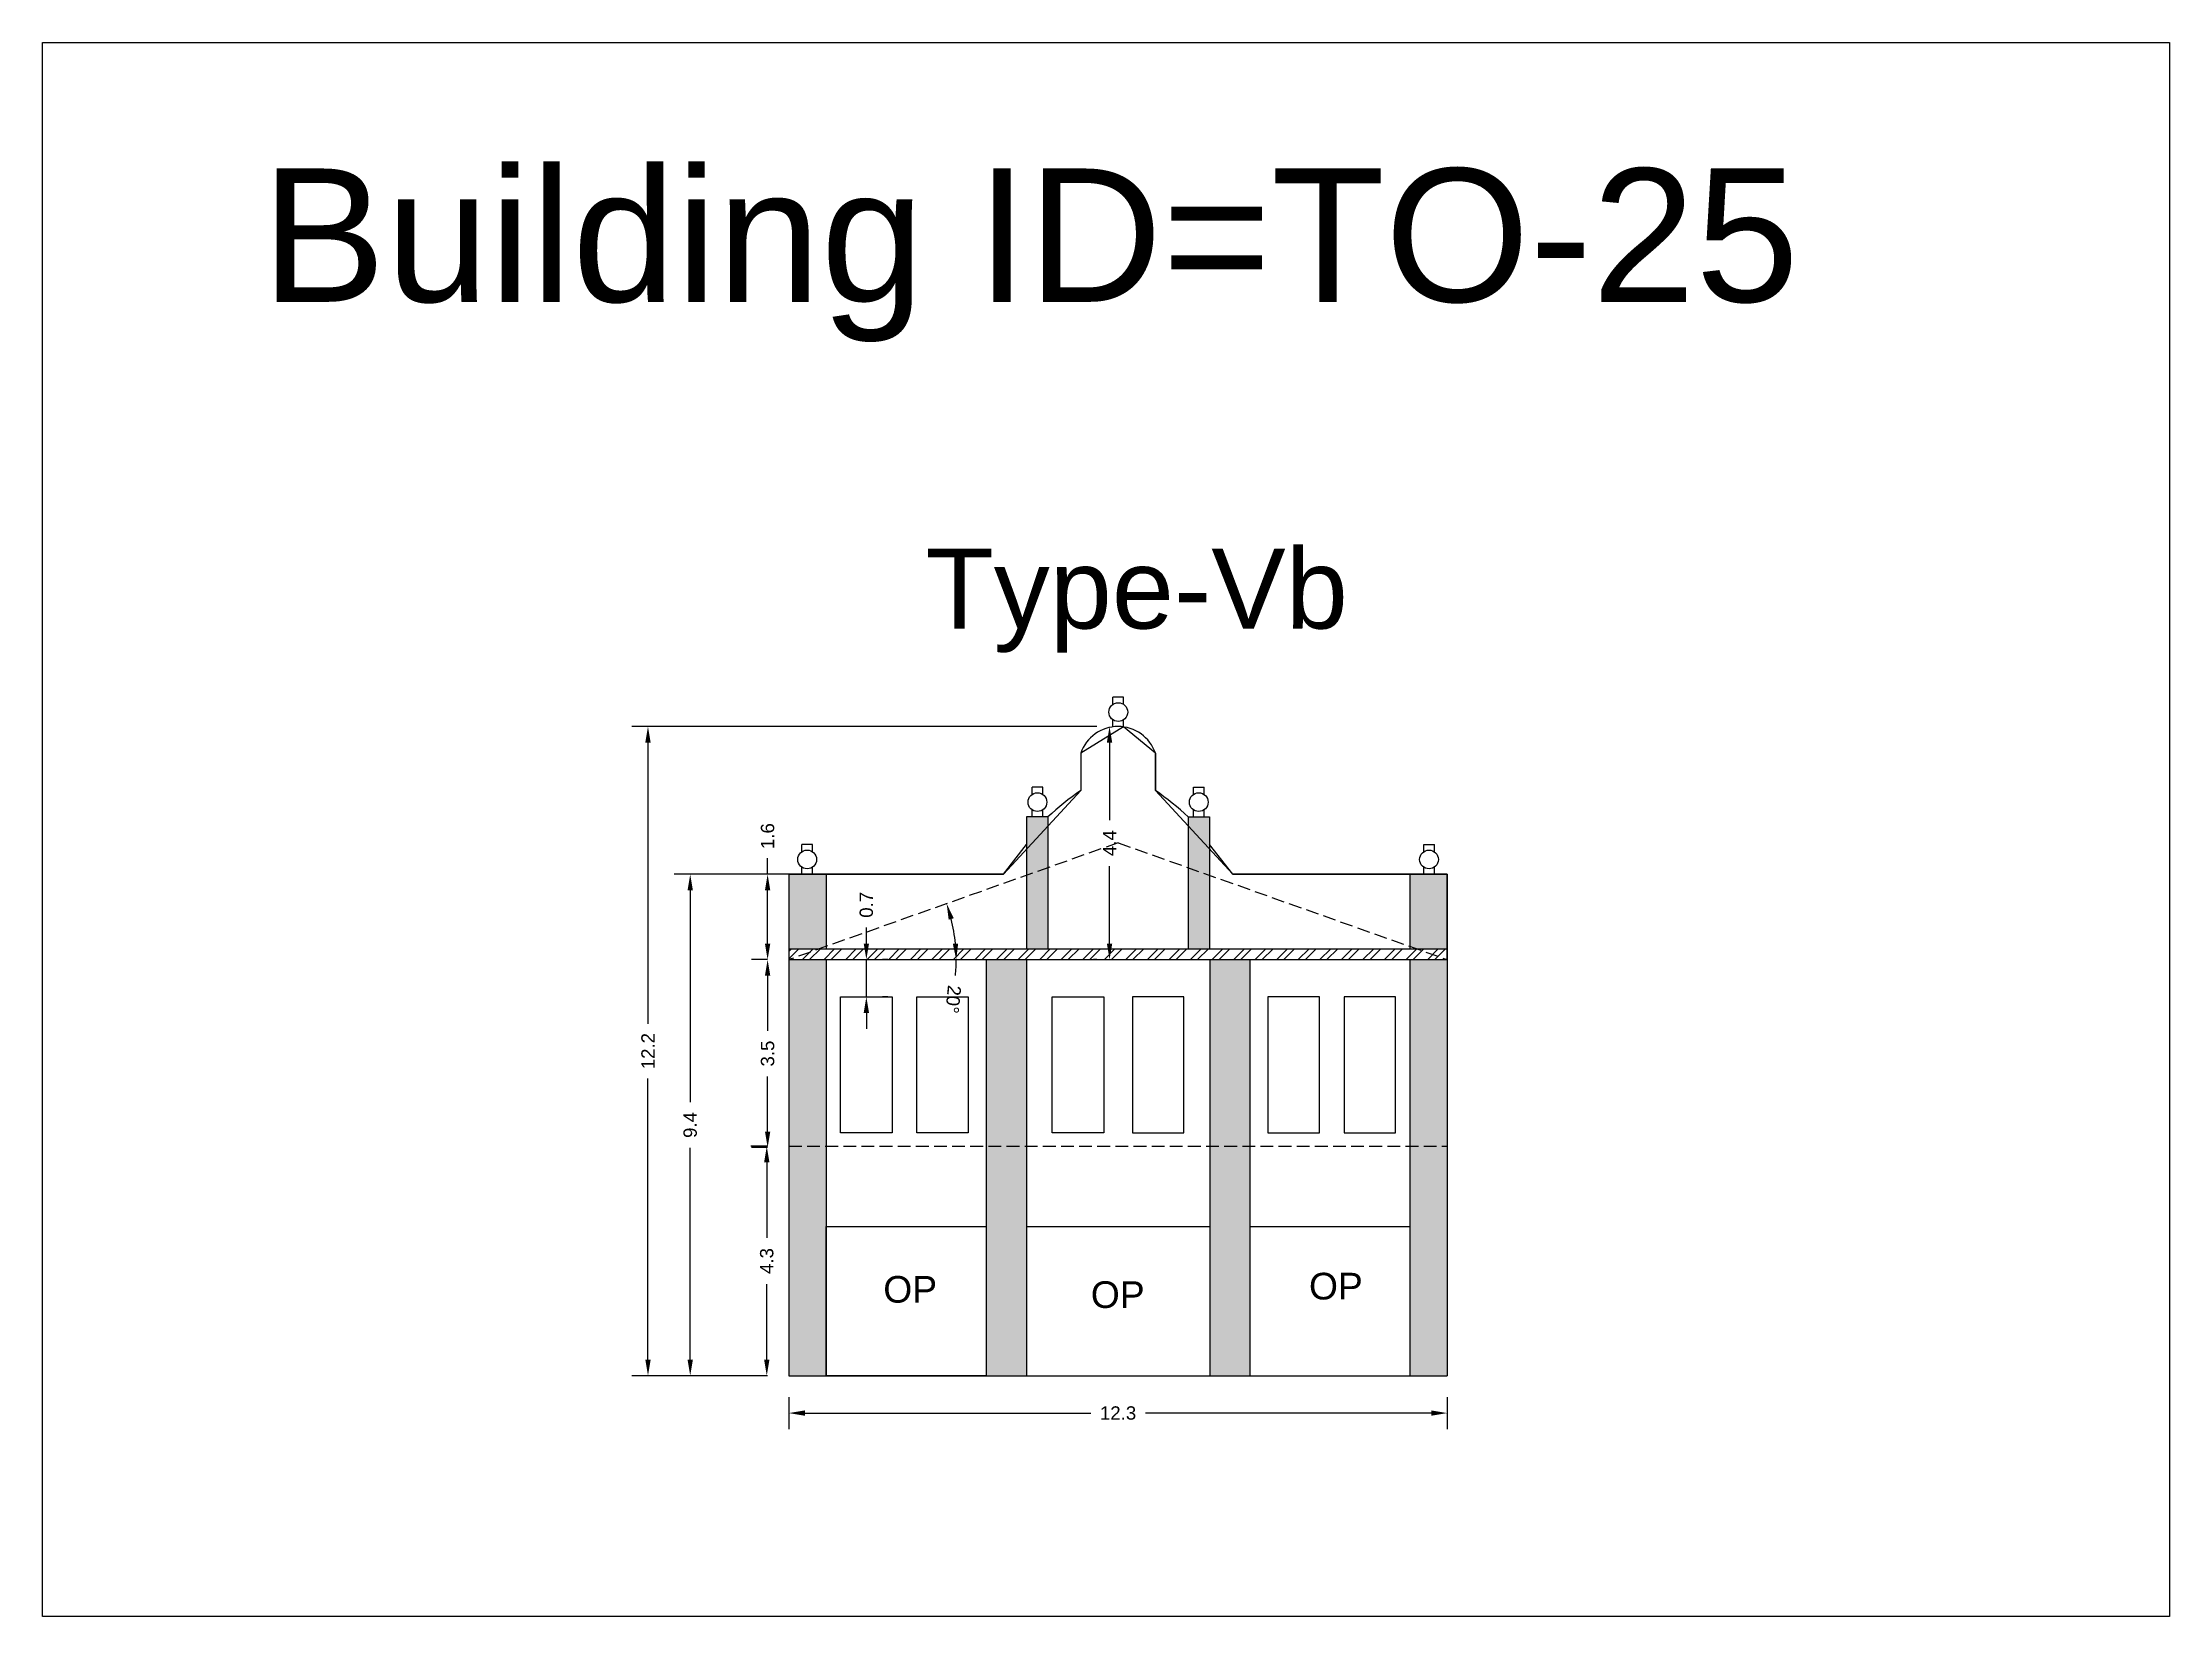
# Model space of a CAD drawing. Header units: metres. Extents: x 3416649 to 3417130, y -6713042 to -6712690.
# Drawn here: x 3416846.42 to 3416886.29, y -6712809.87 to -6712780.37 of the extents above; entities that cross this region are included whole.
import ezdxf

# ---------------------------------------------------------------- set-up
doc = ezdxf.new("R2010")
doc.units = ezdxf.units.M
doc.linetypes.add('ACAD_ISO02W100', pattern=[15, 12, -3])
doc.layers.add('Dotted', color=7, linetype='ACAD_ISO02W100', plot=False)
doc.styles.get("Standard").update_dxf_attribs({"font": 'arial.ttf'})
doc.dimstyles.new('ISO-25', dxfattribs={"dimtxt": 0.25, "dimasz": 0.3, "dimexe": 0.3, "dimexo": 0.4, "dimgap": 0.2, "dimtad": 0, "dimdec": 1, "dimdsep": 46, "dimtxsty": 'Standard', "dimcen": 2.5, "dimadec": 0, "dimazin": 0, "dimtfac": 1, "dimtdec": 1, "dimtmove": 0, "dimatfit": 3, "dimfxl": 1, "dimarcsym": 0})

# ---------------------------------------------------------------- blocks, each defined once
blk = doc.blocks.new('*D192')
at = {"color": 0, "lineweight": -2, "transparency": 16777216}
for start, end in [(5.4825, 14.0595), (354.5175, 0)]:
    blk.add_arc((3416860.412, -6712797.559), 3.136, start, end, dxfattribs=at)
at = {"color": 0, "transparency": 16777216}
for points in [[(3416863.406, -6712796.811), (3416863.502, -6712796.783), (3416863.368, -6712796.51)], [(3416863.584, -6712797.257), (3416863.484, -6712797.262), (3416863.548, -6712797.559)]]:
    blk.add_solid(points, dxfattribs=at)
at = {"layer": 'Defpoints', "color": 0, "transparency": 16777216}
for p in [(3416866.582, -6712795.369), (3416863.468, -6712796.852), (3416860.412, -6712797.559), (3416860.412, -6712797.559), (3416872.752, -6712797.559)]:
    blk.add_point(p, dxfattribs=at)
at = {"color": 0, "transparency": 16777216, "insert": (3416863.491, -6712798.304), "char_height": 0.25, "attachment_point": 5, "rotation": 264.5175}
blk.add_mtext('20°', dxfattribs=at)
blk = doc.blocks.new('*D193')
at = {"color": 0, "lineweight": -2, "transparency": 16777216}
for p, q in [((3416860.012, -6712801.059), (3416859.696, -6712801.059)), ((3416859.996, -6712801.359), (3416859.996, -6712802.776)), ((3416859.996, -6712805.059), (3416859.996, -6712803.642)), ((3416860.012, -6712805.359), (3416859.696, -6712805.359))]:
    blk.add_line(p, q, dxfattribs=at)
at = {"color": 0, "transparency": 16777216}
for points in [[(3416859.946, -6712801.359), (3416860.046, -6712801.359), (3416859.996, -6712801.059)], [(3416859.946, -6712805.059), (3416860.046, -6712805.059), (3416859.996, -6712805.359)]]:
    blk.add_solid(points, dxfattribs=at)
at = {"layer": 'Defpoints', "color": 0, "transparency": 16777216}
for p in [(3416859.996, -6712801.059), (3416860.412, -6712801.059), (3416860.412, -6712805.359)]:
    blk.add_point(p, dxfattribs=at)
at = {"color": 0, "transparency": 16777216, "insert": (3416859.996, -6712803.209), "char_height": 0.25, "attachment_point": 5, "rotation": 90}
blk.add_mtext('4.3', dxfattribs=at)
blk = doc.blocks.new('*D194')
at = {"color": 0, "lineweight": -2, "transparency": 16777216}
for p, q in [((3416860.012, -6712797.559), (3416859.712, -6712797.559)), ((3416860.012, -6712797.859), (3416860.012, -6712798.892)), ((3416860.012, -6712800.782), (3416860.012, -6712799.749)), ((3416860.012, -6712801.082), (3416859.712, -6712801.082))]:
    blk.add_line(p, q, dxfattribs=at)
at = {"color": 0, "transparency": 16777216}
for points in [[(3416859.962, -6712797.859), (3416860.062, -6712797.859), (3416860.012, -6712797.559)], [(3416859.962, -6712800.782), (3416860.062, -6712800.782), (3416860.012, -6712801.082)]]:
    blk.add_solid(points, dxfattribs=at)
at = {"layer": 'Defpoints', "color": 0, "transparency": 16777216}
for p in [(3416860.012, -6712797.559), (3416860.412, -6712797.559), (3416860.412, -6712801.082)]:
    blk.add_point(p, dxfattribs=at)
at = {"color": 0, "transparency": 16777216, "insert": (3416860.012, -6712799.32), "char_height": 0.25, "attachment_point": 5, "rotation": 90}
blk.add_mtext('3.5', dxfattribs=at)
blk = doc.blocks.new('*D195')
at = {"color": 0, "lineweight": -2, "transparency": 16777216}
for p, q in [((3416861.863, -6712797.259), (3416861.863, -6712796.959)), ((3416861.863, -6712798.259), (3416861.863, -6712797.559)), ((3416862.263, -6712797.559), (3416862.163, -6712797.559)), ((3416862.263, -6712798.259), (3416862.163, -6712798.259)), ((3416861.863, -6712798.559), (3416861.863, -6712798.859))]:
    blk.add_line(p, q, dxfattribs=at)
at = {"color": 0, "transparency": 16777216}
for points in [[(3416861.813, -6712797.259), (3416861.913, -6712797.259), (3416861.863, -6712797.559)], [(3416861.813, -6712798.559), (3416861.913, -6712798.559), (3416861.863, -6712798.259)]]:
    blk.add_solid(points, dxfattribs=at)
at = {"layer": 'Defpoints', "color": 0, "transparency": 16777216}
for p in [(3416861.863, -6712797.559), (3416861.863, -6712797.559), (3416861.863, -6712798.259)]:
    blk.add_point(p, dxfattribs=at)
at = {"color": 0, "transparency": 16777216, "insert": (3416861.863, -6712796.531), "char_height": 0.25, "attachment_point": 5, "rotation": 90}
blk.add_mtext('0.7', dxfattribs=at)
blk = doc.blocks.new('*D196')
at = {"color": 0, "lineweight": -2, "transparency": 16777216}
for p, q in [((3416860.412, -6712805.759), (3416860.412, -6712806.36)), ((3416860.712, -6712806.06), (3416866.069, -6712806.06)), ((3416872.452, -6712806.06), (3416867.095, -6712806.06)), ((3416872.752, -6712805.759), (3416872.752, -6712806.36))]:
    blk.add_line(p, q, dxfattribs=at)
at = {"color": 0, "transparency": 16777216}
for points in [[(3416860.712, -6712806.01), (3416860.712, -6712806.11), (3416860.412, -6712806.06)], [(3416872.452, -6712806.01), (3416872.452, -6712806.11), (3416872.752, -6712806.06)]]:
    blk.add_solid(points, dxfattribs=at)
at = {"layer": 'Defpoints', "color": 0, "transparency": 16777216}
for p in [(3416860.412, -6712805.359), (3416872.752, -6712805.359), (3416872.752, -6712806.06)]:
    blk.add_point(p, dxfattribs=at)
at = {"color": 0, "transparency": 16777216, "insert": (3416866.582, -6712806.06), "char_height": 0.25, "attachment_point": 5}
blk.add_mtext('12.3', dxfattribs=at)
blk = doc.blocks.new('*D197')
at = {"color": 0, "lineweight": -2, "transparency": 16777216}
for p, q in [((3416860.012, -6712795.959), (3416860.012, -6712795.659)), ((3416860.012, -6712795.959), (3416859.712, -6712795.959)), ((3416860.012, -6712797.259), (3416860.012, -6712796.259)), ((3416860.012, -6712797.559), (3416859.712, -6712797.559))]:
    blk.add_line(p, q, dxfattribs=at)
at = {"color": 0, "transparency": 16777216}
for points in [[(3416859.962, -6712796.259), (3416860.062, -6712796.259), (3416860.012, -6712795.959)], [(3416859.962, -6712797.259), (3416860.062, -6712797.259), (3416860.012, -6712797.559)]]:
    blk.add_solid(points, dxfattribs=at)
at = {"layer": 'Defpoints', "color": 0, "transparency": 16777216}
for p in [(3416860.012, -6712795.959), (3416860.412, -6712795.959), (3416860.412, -6712797.559)]:
    blk.add_point(p, dxfattribs=at)
at = {"color": 0, "transparency": 16777216, "insert": (3416860.012, -6712795.243), "char_height": 0.25, "attachment_point": 5, "rotation": 90}
blk.add_mtext('1.6', dxfattribs=at)
blk = doc.blocks.new('*D198')
at = {"color": 0, "lineweight": -2, "transparency": 16777216}
for p, q in [((3416866.182, -6712793.189), (3416866.122, -6712793.189)), ((3416866.422, -6712793.489), (3416866.422, -6712794.942)), ((3416866.422, -6712797.259), (3416866.422, -6712795.806)), ((3416866.182, -6712797.559), (3416866.122, -6712797.559))]:
    blk.add_line(p, q, dxfattribs=at)
at = {"color": 0, "transparency": 16777216}
for points in [[(3416866.372, -6712793.489), (3416866.472, -6712793.489), (3416866.422, -6712793.189)], [(3416866.372, -6712797.259), (3416866.472, -6712797.259), (3416866.422, -6712797.559)]]:
    blk.add_solid(points, dxfattribs=at)
at = {"layer": 'Defpoints', "color": 0, "transparency": 16777216}
for p in [(3416866.582, -6712793.189), (3416866.422, -6712797.559), (3416866.582, -6712797.559)]:
    blk.add_point(p, dxfattribs=at)
at = {"color": 0, "transparency": 16777216, "insert": (3416866.422, -6712795.374), "char_height": 0.25, "attachment_point": 5, "rotation": 90}
blk.add_mtext('4.4', dxfattribs=at)
blk = doc.blocks.new('*D199')
at = {"color": 0, "lineweight": -2, "transparency": 16777216}
for p, q in [((3416866.182, -6712793.189), (3416857.469, -6712793.189)), ((3416857.769, -6712793.489), (3416857.769, -6712798.762)), ((3416857.769, -6712805.059), (3416857.769, -6712799.786)), ((3416860.012, -6712805.359), (3416857.469, -6712805.359))]:
    blk.add_line(p, q, dxfattribs=at)
at = {"color": 0, "transparency": 16777216}
for points in [[(3416857.719, -6712793.489), (3416857.819, -6712793.489), (3416857.769, -6712793.189)], [(3416857.719, -6712805.059), (3416857.819, -6712805.059), (3416857.769, -6712805.359)]]:
    blk.add_solid(points, dxfattribs=at)
at = {"layer": 'Defpoints', "color": 0, "transparency": 16777216}
for p in [(3416857.769, -6712793.189), (3416866.582, -6712793.189), (3416860.412, -6712805.359)]:
    blk.add_point(p, dxfattribs=at)
at = {"color": 0, "transparency": 16777216, "insert": (3416857.769, -6712799.274), "char_height": 0.25, "attachment_point": 5, "rotation": 90}
blk.add_mtext('12.2', dxfattribs=at)
blk = doc.blocks.new('*D200')
at = {"color": 0, "lineweight": -2, "transparency": 16777216}
for p, q in [((3416861.228, -6712795.959), (3416858.261, -6712795.959)), ((3416858.561, -6712796.259), (3416858.561, -6712800.232)), ((3416858.561, -6712805.059), (3416858.561, -6712801.086)), ((3416860.012, -6712805.359), (3416858.261, -6712805.359))]:
    blk.add_line(p, q, dxfattribs=at)
at = {"color": 0, "transparency": 16777216}
for points in [[(3416858.511, -6712796.259), (3416858.611, -6712796.259), (3416858.561, -6712795.959)], [(3416858.511, -6712805.059), (3416858.611, -6712805.059), (3416858.561, -6712805.359)]]:
    blk.add_solid(points, dxfattribs=at)
at = {"layer": 'Defpoints', "color": 0, "transparency": 16777216}
for p in [(3416858.561, -6712795.959), (3416861.628, -6712795.959), (3416860.412, -6712805.359)]:
    blk.add_point(p, dxfattribs=at)
at = {"color": 0, "transparency": 16777216, "insert": (3416858.561, -6712800.659), "char_height": 0.25, "attachment_point": 5, "rotation": 90}
blk.add_mtext('9.4', dxfattribs=at)

msp = doc.modelspace()

# ---------------------------------------------------------------- hatches: boundary and pattern name
h = msp.add_hatch(color=256)
h.dxf.hatch_style = 1
h.paths.add_polyline_path([(3416860.412, -6712801.059), (3416861.112, -6712801.059), (3416861.112, -6712805.359), (3416860.412, -6712805.359)])
h.paths.add_polyline_path([(3416860.412, -6712797.559), (3416861.112, -6712797.559), (3416861.112, -6712801.059), (3416860.412, -6712801.059)])
h.paths.add_polyline_path([(3416860.412, -6712795.959), (3416861.112, -6712795.959), (3416861.112, -6712797.31), (3416860.975, -6712797.359), (3416860.412, -6712797.359)])
h.paths.add_polyline_path([(3416864.112, -6712797.559), (3416864.862, -6712797.559), (3416864.862, -6712801.059), (3416864.112, -6712801.059)])
h.paths.add_polyline_path([(3416864.112, -6712801.059), (3416864.862, -6712801.059), (3416864.862, -6712805.359), (3416864.112, -6712805.359)])
h.paths.add_polyline_path([(3416864.866, -6712795.978), (3416865.266, -6712795.836), (3416865.266, -6712797.359), (3416864.866, -6712797.359)])
h.paths.add_polyline_path([(3416864.866, -6712794.884), (3416865.266, -6712794.884), (3416865.266, -6712795.836), (3416864.866, -6712795.978)])
h = msp.add_hatch(color=256)
h.dxf.hatch_style = 1
h.paths.add_polyline_path([(3416872.752, -6712801.059), (3416872.052, -6712801.059), (3416872.052, -6712805.359), (3416872.752, -6712805.359)])
h.paths.add_polyline_path([(3416872.752, -6712797.559), (3416872.052, -6712797.559), (3416872.052, -6712801.059), (3416872.752, -6712801.059)])
h.paths.add_polyline_path([(3416872.752, -6712795.959), (3416872.052, -6712795.959), (3416872.052, -6712797.31), (3416872.188, -6712797.359), (3416872.752, -6712797.359)])
h.paths.add_polyline_path([(3416869.052, -6712797.559), (3416868.302, -6712797.559), (3416868.302, -6712801.059), (3416869.052, -6712801.059)])
h.paths.add_polyline_path([(3416869.052, -6712801.059), (3416868.302, -6712801.059), (3416868.302, -6712805.359), (3416869.052, -6712805.359)])
h.paths.add_polyline_path([(3416868.297, -6712795.978), (3416867.897, -6712795.836), (3416867.897, -6712797.359), (3416868.297, -6712797.359)])
h.paths.add_polyline_path([(3416868.297, -6712794.884), (3416867.897, -6712794.884), (3416867.897, -6712795.836), (3416868.297, -6712795.978)])
h = msp.add_hatch()
h.set_pattern_fill('ANSI32', color=256, scale=0.03)
h.set_pattern_definition([(45, (-24.34105, 0), (-0.202055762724, 0.202055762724), []), (45, (-24.20634, 0), (-0.202055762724, 0.202055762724), [])])
h.paths.add_polyline_path([(3416870.83, -6712797.359), (3416862.333, -6712797.359), (3416861.906, -6712797.559), (3416871.257, -6712797.559)])
h.paths.add_polyline_path([(3416872.752, -6712797.359), (3416870.83, -6712797.359), (3416871.257, -6712797.559), (3416872.752, -6712797.559)])
h.paths.add_polyline_path([(3416862.333, -6712797.359), (3416860.412, -6712797.359), (3416860.412, -6712797.559), (3416861.906, -6712797.559)])

# ---------------------------------------------------------------- linework, layer by layer
for points in [[(3416846.419, -6712780.366), (3416886.293, -6712780.366), (3416886.293, -6712809.873), (3416846.419, -6712809.873)], [(3416872.752, -6712797.559), (3416872.752, -6712795.959), (3416868.732, -6712795.959), (3416867.282, -6712794.389), (3416867.282, -6712793.689), (3416866.686, -6712793.196), (3416865.882, -6712793.689), (3416865.882, -6712794.389), (3416864.432, -6712795.959), (3416860.412, -6712795.959), (3416860.412, -6712797.559)], [(3416861.38, -6712798.259), (3416862.346, -6712798.259), (3416862.346, -6712800.809), (3416861.38, -6712800.809)], [(3416862.808, -6712798.259), (3416863.773, -6712798.259), (3416863.773, -6712800.809), (3416862.808, -6712800.809)], [(3416865.347, -6712798.259), (3416866.313, -6712798.259), (3416866.313, -6712800.809), (3416865.347, -6712800.809)], [(3416867.817, -6712798.259), (3416866.851, -6712798.259), (3416866.851, -6712800.809), (3416867.817, -6712800.809)], [(3416870.356, -6712798.259), (3416869.391, -6712798.259), (3416869.391, -6712800.809), (3416870.356, -6712800.809)], [(3416871.783, -6712798.259), (3416870.818, -6712798.259), (3416870.818, -6712800.809), (3416871.783, -6712800.809)], [(3416861.112, -6712802.559), (3416864.112, -6712802.559), (3416864.112, -6712805.359), (3416861.112, -6712805.359)]]:
    msp.add_lwpolyline(points, close=True)
for points in [[(3416866.486, -6712792.774), (3416866.486, -6712792.64)], [(3416866.686, -6712792.64), (3416866.486, -6712792.64)], [(3416866.686, -6712792.774), (3416866.686, -6712792.64)], [(3416866.486, -6712793.196), (3416866.486, -6712793.062)], [(3416866.686, -6712793.196), (3416866.686, -6712793.062)], [(3416865.882, -6712793.689), (3416865.882, -6712794.389)], [(3416867.282, -6712793.689), (3416867.282, -6712794.389)], [(3416864.97, -6712794.462), (3416864.97, -6712794.328)], [(3416865.17, -6712794.328), (3416864.97, -6712794.328)], [(3416865.17, -6712794.462), (3416865.17, -6712794.328)], [(3416867.994, -6712794.462), (3416867.994, -6712794.328)], [(3416867.994, -6712794.328), (3416868.194, -6712794.328)], [(3416868.194, -6712794.462), (3416868.194, -6712794.328)], [(3416865.266, -6712794.884), (3416864.866, -6712794.884), (3416864.866, -6712797.359)], [(3416864.97, -6712794.884), (3416864.97, -6712794.75)], [(3416865.17, -6712794.884), (3416865.17, -6712794.75)], [(3416865.266, -6712794.884), (3416865.266, -6712797.359)], [(3416865.266, -6712794.884), (3416865.266, -6712794.884)], [(3416867.897, -6712794.884), (3416867.897, -6712794.884)], [(3416867.897, -6712794.884), (3416868.297, -6712794.884), (3416868.297, -6712797.359)], [(3416867.897, -6712794.884), (3416867.897, -6712797.359)], [(3416867.897, -6712794.884), (3416867.897, -6712794.884)], [(3416867.994, -6712794.884), (3416867.994, -6712794.75)], [(3416868.194, -6712794.884), (3416868.194, -6712794.75)], [(3416860.653, -6712795.537), (3416860.653, -6712795.403)], [(3416860.853, -6712795.403), (3416860.653, -6712795.403)], [(3416860.853, -6712795.537), (3416860.853, -6712795.403)], [(3416864.432, -6712795.959), (3416864.866, -6712795.399)], [(3416868.732, -6712795.959), (3416868.297, -6712795.399)], [(3416872.311, -6712795.537), (3416872.311, -6712795.403)], [(3416872.311, -6712795.403), (3416872.511, -6712795.403)], [(3416872.511, -6712795.537), (3416872.511, -6712795.403)], [(3416860.412, -6712795.959), (3416860.412, -6712805.359)], [(3416860.412, -6712795.959), (3416864.432, -6712795.959)], [(3416860.653, -6712795.959), (3416860.653, -6712795.825)], [(3416860.853, -6712795.959), (3416860.853, -6712795.825)], [(3416861.112, -6712795.959), (3416861.112, -6712797.359)], [(3416868.732, -6712795.959), (3416872.752, -6712795.959)], [(3416872.052, -6712795.959), (3416872.052, -6712797.359)], [(3416872.311, -6712795.959), (3416872.311, -6712795.825)], [(3416872.511, -6712795.959), (3416872.511, -6712795.825)], [(3416872.752, -6712795.959), (3416872.752, -6712805.359)], [(3416860.412, -6712797.359), (3416872.752, -6712797.359)], [(3416860.412, -6712797.559), (3416872.752, -6712797.559)], [(3416861.112, -6712797.559), (3416861.112, -6712805.359)], [(3416864.112, -6712797.559), (3416864.112, -6712805.359)], [(3416864.862, -6712797.559), (3416864.862, -6712805.359)], [(3416868.302, -6712797.559), (3416868.302, -6712805.359)], [(3416869.052, -6712797.559), (3416869.052, -6712805.359)], [(3416872.052, -6712797.559), (3416872.052, -6712805.359)], [(3416861.112, -6712802.559), (3416864.112, -6712802.559)], [(3416864.862, -6712802.559), (3416868.302, -6712802.559)], [(3416869.052, -6712802.559), (3416872.052, -6712802.559)], [(3416860.412, -6712805.359), (3416872.752, -6712805.359)]]:
    msp.add_lwpolyline(points)
for centre in [(3416866.586, -6712792.918), (3416865.07, -6712794.606), (3416868.094, -6712794.606), (3416860.753, -6712795.681), (3416872.411, -6712795.681)]:
    msp.add_circle(centre, 0.176)
for centre, radius, start, end in [((3416866.582, -6712793.929), 0.74, 18.9246, 161.0754), ((3416868.696, -6712798.52), 4.998, 124.2686, 133.3318), ((3416864.467, -6712798.52), 4.998, 46.6682, 55.7314)]:
    msp.add_arc(centre, radius, start, end)
at = {"layer": 'Dotted', "ltscale": 0.02}
for points in [[(3416866.582, -6712795.369), (3416860.412, -6712797.559)], [(3416866.582, -6712795.369), (3416872.752, -6712797.559)], [(3416860.412, -6712797.559), (3416872.752, -6712797.559)], [(3416860.412, -6712801.059), (3416872.752, -6712801.059)]]:
    msp.add_lwpolyline(points, dxfattribs=at)

# ---------------------------------------------------------------- texts
at = {"attachment_point": 1}
for s, width, heights, insert, char_height in [('Building ID=TO-25', 67.86454, [0.517], (3416850.524, -6712782.727), 2.5), ('Type-Vb ', 9.99112, [0.517], (3416862.972, -6712789.852), 1.5), ('OP', 67.86454, [0], (3416862.18, -6712803.49), 0.5), ('OP', 67.86454, [0], (3416866.071, -6712803.589), 0.5), ('OP', 67.86454, [0], (3416870.161, -6712803.43), 0.5)]:
    msp.add_mtext_dynamic_manual_height_columns(s, width=width, gutter_width=12.5, heights=heights, dxfattribs=dict(at, insert=insert, char_height=char_height))

# ---------------------------------------------------------------- dimensions: what is measured, and where the dimension line sits
for base, p1, p2, picture, middle in [((3416857.769, -6712793.189), (3416860.412, -6712805.359), (3416866.582, -6712793.189), '*D199', (3416857.769, -6712799.274)), ((3416866.422, -6712797.559), (3416866.582, -6712793.189), (3416866.582, -6712797.559), '*D198', (3416866.422, -6712795.374)), ((3416860.012, -6712795.959), (3416860.412, -6712797.559), (3416860.412, -6712795.959), '*D197', (3416860.012, -6712795.243)), ((3416858.561, -6712795.959), (3416860.412, -6712805.359), (3416861.628, -6712795.959), '*D200', (3416858.561, -6712800.659)), ((3416861.863, -6712797.559), (3416861.863, -6712798.259), (3416861.863, -6712797.559), '*D195', (3416861.863, -6712796.531)), ((3416860.012, -6712797.559), (3416860.412, -6712801.082), (3416860.412, -6712797.559), '*D194', (3416860.012, -6712799.32)), ((3416859.996, -6712801.059), (3416860.412, -6712805.359), (3416860.412, -6712801.059), '*D193', (3416859.996, -6712803.209))]:
    dim = msp.add_linear_dim(base=base, p1=p1, p2=p2, angle=90, dimstyle='ISO-25')
    dim.commit()
    dim.dimension.update_dxf_attribs({"geometry": picture, "text_midpoint": middle})
dim = msp.add_angular_dim_2l(base=(3416863.468, -6712796.852), line1=((3416860.412, -6712797.559), (3416872.752, -6712797.559)), line2=((3416866.582, -6712795.369), (3416860.412, -6712797.559)), dimstyle='ISO-25')
dim.commit()
dim.dimension.update_dxf_attribs({"geometry": '*D192', "text_midpoint": (3416863.491, -6712798.304)})
dim = msp.add_linear_dim(base=(3416872.752, -6712806.06), p1=(3416860.412, -6712805.359), p2=(3416872.752, -6712805.359), dimstyle='ISO-25')
dim.commit()
dim.dimension.update_dxf_attribs({"geometry": '*D196', "text_midpoint": (3416866.582, -6712806.06)})

doc.saveas('drawing.dxf')
